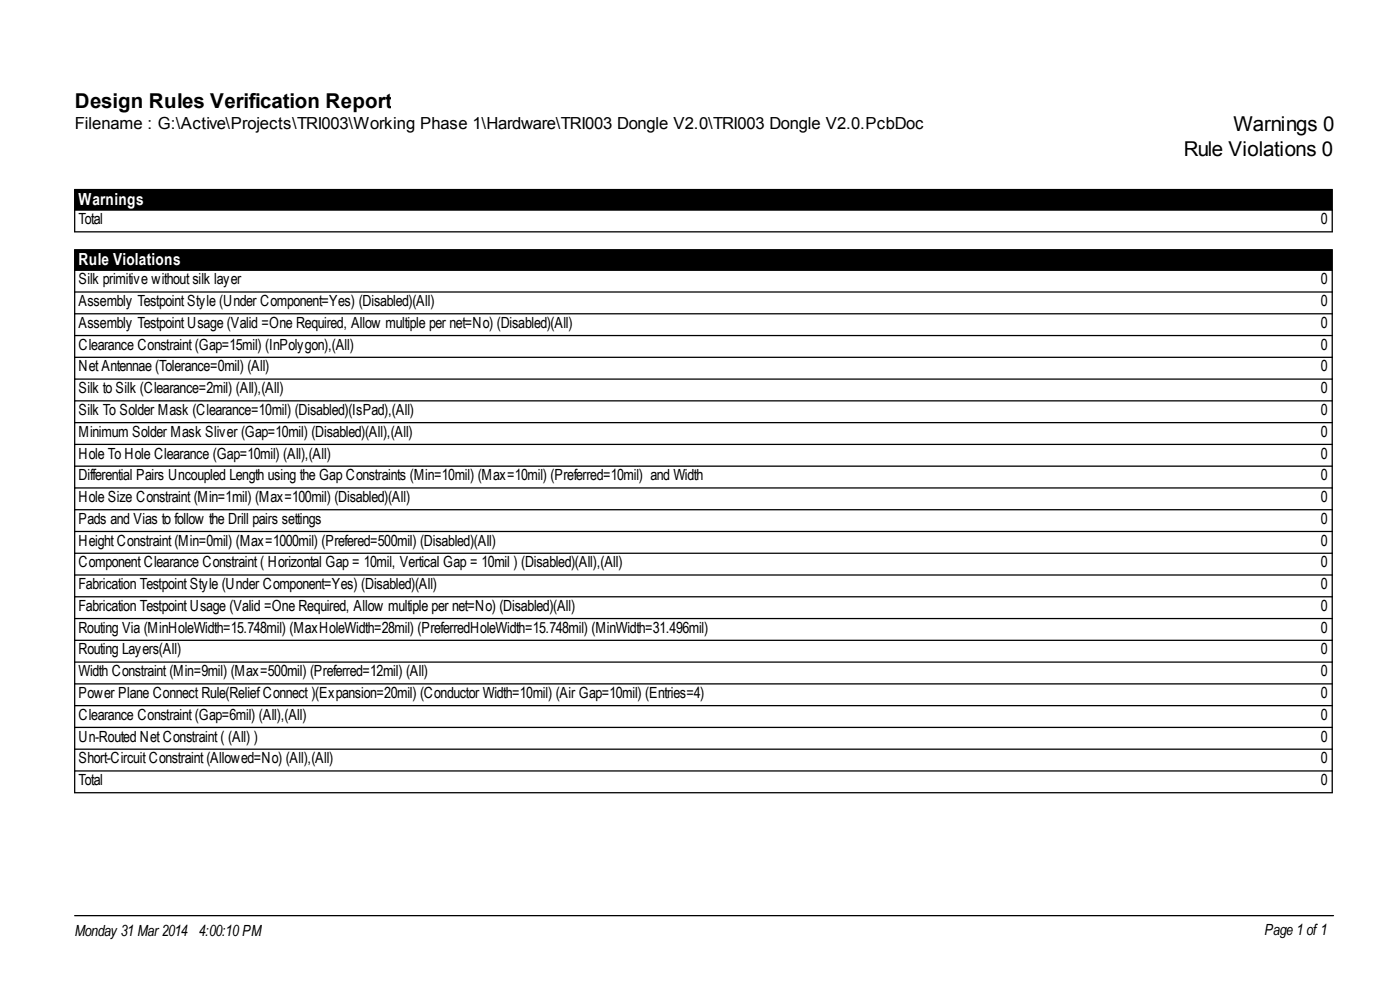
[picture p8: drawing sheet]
<svg xmlns="http://www.w3.org/2000/svg" width="288mm" height="202mm" viewBox="0 0 288 202" stroke-linecap="round" stroke-linejoin="round" font-family="sans-serif">
<defs><g id="words">
<g font-size="4.2">
<text x="15.4" y="22.2">Design Rules Verification Report</text>
<text x="253.7" y="27">Warnings 0</text>
<text x="243.4" y="32">Rule Violations 0</text>
</g>
<text font-size="3.4" x="15.4" y="26.5">Filename : G:\Active\Projects\TRI003\Working Phase 1\Hardware\TRI003 Dongle V2.0\TRI003 Dongle V2.0.PcbDoc</text>
<g font-size="3.4" fill="#fff">
<text x="16.1" y="42.1">Warnings</text>
<text x="16.1" y="54.5">Rule Violations</text>
</g>
<g font-size="3.2">
<text x="16.1" y="46.1">Total</text>
<text x="271.6" y="46.1">0</text>
<text x="16.1" y="58.4">Silk primitive without silk layer</text>
<text x="271.6" y="58.4">0</text>
<text x="16.1" y="62.9">Assembly Testpoint Style (Under Component=Yes) (Disabled)(All)</text>
<text x="271.6" y="62.9">0</text>
<text x="16.1" y="67.4">Assembly Testpoint Usage (Valid =One Required, Allow multiple per net=No) (Disabled)(All)</text>
<text x="16.1" y="71.8">Clearance Constraint (Gap=15mil) (InPolygon),(All)</text>
<text x="271.6" y="67.4">0</text>
<text x="271.6" y="71.8">0</text>
<text x="16.1" y="76.3">Net Antennae (Tolerance=0mil) (All)</text>
<text x="271.6" y="76.3">0</text>
<text x="16.1" y="80.8">Silk to Silk (Clearance=2mil) (All),(All)</text>
<text x="271.6" y="80.8">0</text>
<text x="16.1" y="85.3">Silk To Solder Mask (Clearance=10mil) (Disabled)(IsPad),(All)</text>
<text x="16.1" y="89.7">Minimum Solder Mask Sliver (Gap=10mil) (Disabled)(All),(All)</text>
<text x="271.6" y="85.3">0</text>
<text x="271.6" y="89.7">0</text>
<text x="16.1" y="94.2">Hole To Hole Clearance (Gap=10mil) (All),(All)</text>
<text x="271.6" y="94.2">0</text>
<text x="16.1" y="98.7">Differential Pairs Uncoupled Length using the Gap Constraints (Min=10mil) (Max=10mil) (Preferred=10mil) and Width</text>
<text x="271.6" y="98.7">0</text>
<text x="16.1" y="103.1">Hole Size Constraint (Min=1mil) (Max=100mil) (Disabled)(All)</text>
<text x="16.1" y="107.6">Pads and Vias to follow the Drill pairs settings</text>
<text x="271.6" y="103.1">0</text>
<text x="271.6" y="107.6">0</text>
<text x="16.1" y="112.1">Height Constraint (Min=0mil) (Max=1000mil) (Prefered=500mil) (Disabled)(All)</text>
<text x="271.6" y="112.1">0</text>
<text x="16.1" y="116.6">Component Clearance Constraint ( Horizontal Gap = 10mil, Vertical Gap = 10mil ) (Disabled)(All),(All)</text>
<text x="271.6" y="116.6">0</text>
<text x="16.1" y="121">Fabrication Testpoint Style (Under Component=Yes) (Disabled)(All)</text>
<text x="16.1" y="125.5">Fabrication Testpoint Usage (Valid =One Required, Allow multiple per net=No) (Disabled)(All)</text>
<text x="271.6" y="121">0</text>
<text x="271.6" y="125.5">0</text>
<text x="16.1" y="130">Routing Via (MinHoleWidth=15.748mil) (MaxHoleWidth=28mil) (PreferredHoleWidth=15.748mil) (MinWidth=31.496mil)</text>
<text x="271.6" y="130">0</text>
<text x="16.1" y="134.5">Routing Layers(All)</text>
<text x="271.6" y="134.5">0</text>
<text x="16.1" y="138.9">Width Constraint (Min=9mil) (Max=500mil) (Preferred=12mil) (All)</text>
<text x="16.1" y="143.4">Power Plane Connect Rule(ReliefConnect )(Expansion=20mil) (Conductor Width=10mil) (Air Gap=10mil) (Entries=4)</text>
<text x="271.6" y="138.9">0</text>
<text x="271.6" y="143.4">0</text>
<text x="16.1" y="147.9">Clearance Constraint (Gap=6mil) (All),(All)</text>
<text x="271.6" y="147.9">0</text>
<text x="16.1" y="152.3">Un-Routed Net Constraint ( (All) )</text>
<text x="271.6" y="152.3">0</text>
<text x="16.1" y="156.8">Short-Circuit Constraint (Allowed=No) (All),(All)</text>
<text x="16.1" y="161.3">Total</text>
<text x="271.6" y="156.8">0</text>
<text x="271.6" y="161.3">0</text>
<text x="15.4" y="192.3">Monday 31 Mar2014</text>
<text x="40.9" y="192.3">4:00:10 PM</text>
<text x="260" y="192">Page 1 of1</text>
</g>
</g></defs>
<path d="M15.4 38.9h258.5v4.3h-258.5zM15.4 51.3h258.5v4.2h-258.5z" fill="#000" stroke="#000" stroke-width=".26"/>
<g fill="none" stroke="#000" stroke-width=".26">
<path d="M15.4 43.2v4.4h258.5v-4.4M15.4 55.5v107.3h258.5v-107.3M15.4 60h258.5M15.4 64.5h258.5M15.4 68.9h258.5M15.4 73.4h258.5M15.4 77.9h258.5M15.4 82.3h258.5M15.4 86.8h258.5M15.4 91.3h258.5M15.4 95.8h258.5M15.4 100.2h258.5"/>
<path d="M15.4 104.7h258.5M15.4 109.2h258.5M15.4 113.7h258.5M15.4 118.1h258.5M15.4 122.6h258.5M15.4 127.1h258.5M15.4 131.5h258.5M15.4 136h258.5M15.4 140.5h258.5M15.4 145h258.5M15.4 149.4h258.5M15.4 153.9h258.5"/>
<path d="M15.4 158.4h258.5M15.4 188.1h258.8"/>
</g>
<use href="#words"/>
</svg>
